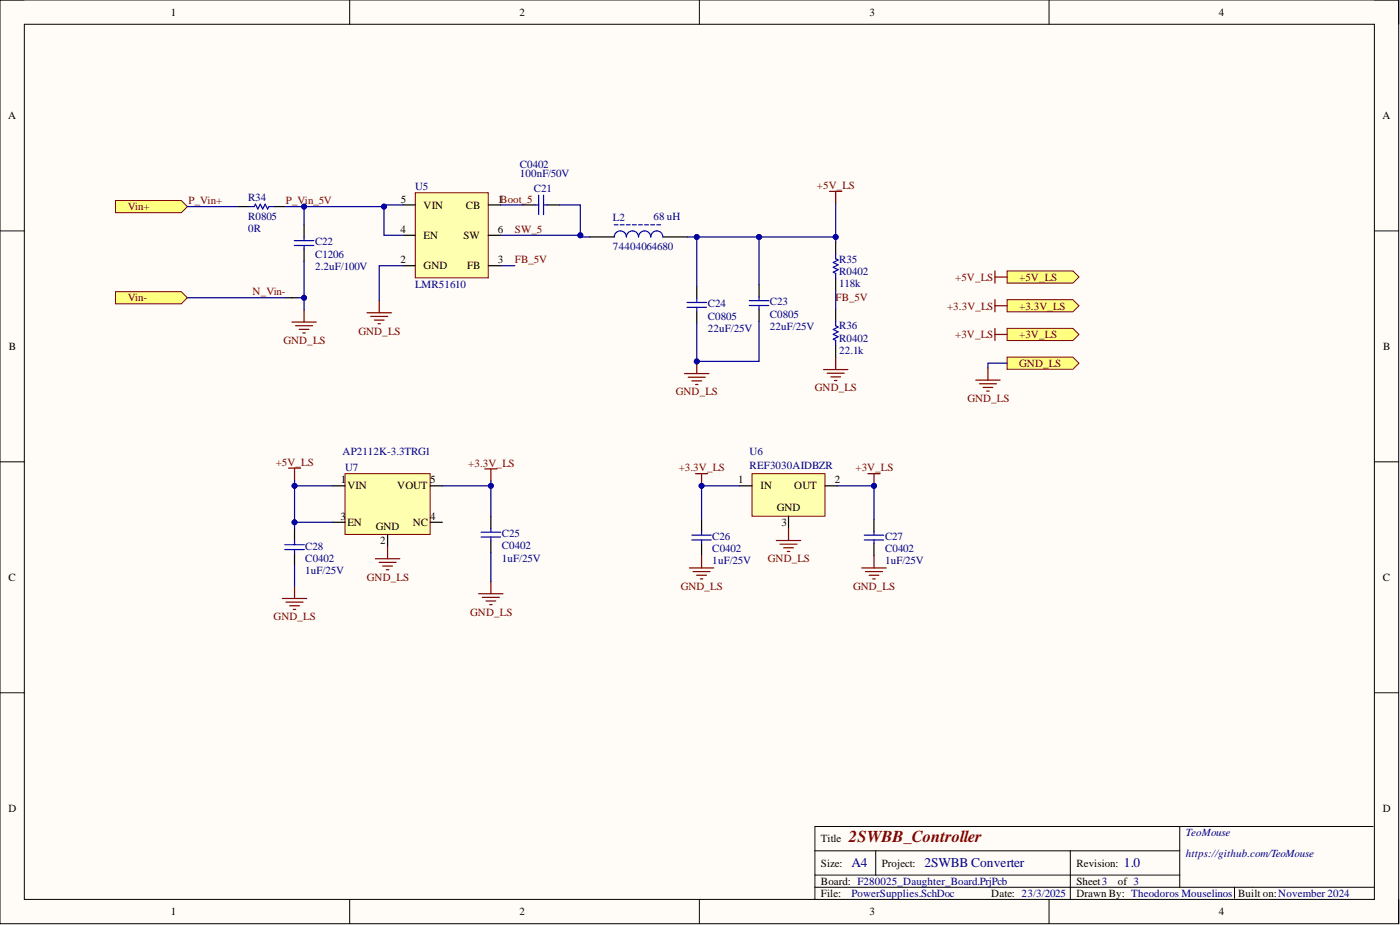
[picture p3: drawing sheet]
<svg xmlns="http://www.w3.org/2000/svg" width="292mm" height="193mm" viewBox="0 0 292 193" stroke-linecap="round" stroke-linejoin="round" font-family="sans-serif">
<defs><g id="words">
<text font-size="3.5" fill="#800000" x="177.1" y="175.7">2SWBB_Controller</text>
<g font-size="2.8" fill="#000080">
<text x="177.6" y="181">A4</text>
<text x="192.9" y="181">2SWBB Converter</text>
<text x="234.5" y="181">1.0</text>
</g>
<g font-size="2.3">
<text x="35.6" y="3.3">1</text>
<text x="108.4" y="3.3">2</text>
<text x="181.4" y="3.3">3</text>
<text x="254.3" y="3.3">4</text>
<text x="1.7" y="24.8">A</text>
<text x="288.4" y="24.8">A</text>
<text x="83.7" y="42.3">5</text>
<text x="88.4" y="43.5">VIN</text>
<text x="97.2" y="43.5">CB</text>
<text x="103.9" y="42.3">1Boot_5</text>
<text x="83.6" y="48.6">4</text>
<text x="88.4" y="49.9">EN</text>
<text x="96.7" y="49.9">SW</text>
<text x="103.9" y="48.6">6</text>
<text x="83.6" y="54.9">2</text>
<text x="88.4" y="56.2">GND</text>
<text x="97.4" y="56.2">FB</text>
<text x="103.9" y="54.9">3</text>
<text x="1.9" y="73">B</text>
<text x="288.6" y="73">B</text>
<text x="71.1" y="100.8">1</text>
<text x="89.7" y="100.8">5</text>
<text x="154" y="100.8">1</text>
<text x="174.2" y="100.8">2</text>
<text x="72.5" y="102.1">VIN</text>
<text x="82.9" y="102.1">VOUT</text>
<text x="158.7" y="102.1">IN</text>
<text x="162.1" y="106.7">GND</text>
<text x="165.7" y="102.1">OUT</text>
<text x="71.1" y="108.4">3</text>
<text x="72.5" y="109.7">EN</text>
<text x="78.4" y="110.5">GND</text>
<text x="79.3" y="113.5">2</text>
<text x="86.1" y="109.7">NC</text>
<text x="89.7" y="108.4">4</text>
<text x="163.1" y="109.7">3</text>
<text x="1.8" y="121.2">C</text>
<text x="288.5" y="121.2">C</text>
<text x="1.8" y="169.4">D</text>
<text x="288.5" y="169.4">D</text>
<text x="171.3" y="175.7">Title</text>
<text x="171.3" y="180.8">Size:</text>
<text x="171.3" y="184.6">Board: F280025_Daughter_Board.PrjPcb</text>
<text x="184" y="180.8">Project:</text>
<text x="224.6" y="180.8">Revision:</text>
<text x="224.6" y="184.6">Sheet3</text>
<text x="233.2" y="184.6">of 3</text>
<text x="35.6" y="190.9">1</text>
<text x="108.4" y="190.9">2</text>
<text x="171.3" y="187.1">File:</text>
<text x="181.4" y="190.9">3</text>
<text x="206.8" y="187.1">Date: 23/3/2025</text>
<text x="224.6" y="187.1">Drawn By: Theodoros Mouselinos</text>
<text x="254.3" y="190.9">4</text>
<text x="258.3" y="187.1">Built on:November 2024</text>
</g>
<g font-size="2.3" fill="#000080">
<text x="108.4" y="35">C0402</text>
<text x="51.8" y="41.8">R34</text>
<text x="86.6" y="39.7">U5</text>
<text x="108.4" y="36.9">100nF/50V</text>
<text x="111.4" y="40">C21</text>
<text x="51.8" y="45.9">R0805</text>
<text x="127.9" y="46.1">L2</text>
<text x="136.4" y="46">68 uH</text>
<text x="51.8" y="48.4">0R</text>
<text x="65.7" y="51.2">C22</text>
<text x="65.7" y="53.7">C1206</text>
<text x="127.9" y="52.2">74404064680</text>
<text x="65.7" y="56.3">2.2uF/100V</text>
<text x="175.1" y="59.8">118k</text>
<text x="175.1" y="54.8">R35</text>
<text x="175.1" y="57.3">R0402</text>
<text x="86.6" y="60">LMR51610</text>
<text x="147.7" y="64.1">C24</text>
<text x="160.6" y="63.7">C23</text>
<text x="147.7" y="69.2">22uF/25V</text>
<text x="147.7" y="66.7">C0805</text>
<text x="160.6" y="68.8">22uF/25V</text>
<text x="160.6" y="66.3">C0805</text>
<text x="175.1" y="68.7">R36</text>
<text x="175.1" y="71.2">R0402</text>
<text x="175.1" y="73.8">22.1k</text>
<text x="71.5" y="95">AP2112K-3.3TRG1</text>
<text x="156.4" y="94.8">U6</text>
<text x="72" y="98.3">U7</text>
<text x="156.4" y="97.9">REF3030AIDBZR</text>
<text x="104.7" y="112.1">C25</text>
<text x="148.6" y="112.7">C26</text>
<text x="184.7" y="112.7">C27</text>
<text x="63.7" y="119.8">1uF/25V</text>
<text x="63.7" y="114.7">C28</text>
<text x="63.7" y="117.2">C0402</text>
<text x="104.7" y="117.1">1uF/25V</text>
<text x="104.7" y="114.6">C0402</text>
<text x="148.6" y="117.7">1uF/25V</text>
<text x="148.6" y="115.2">C0402</text>
<text x="184.7" y="117.7">1uF/25V</text>
<text x="184.7" y="115.2">C0402</text>
<text x="247.4" y="174.4">TeoMouse</text>
<text x="247.4" y="178.8">https://github.com/TeoMouse</text>
<text x="177.6" y="187.1">PowerSupplies.SchDoc</text>
</g>
<g font-size="2.3" fill="#800000">
<text x="170.4" y="39.4">+5V_LS</text>
<text x="26.6" y="43.9">Vin+</text>
<text x="39.3" y="42.6">P_Vin+</text>
<text x="59.6" y="42.6">P_Vin_5V</text>
<text x="107.4" y="48.6">SW_5</text>
<text x="107.4" y="54.9">FB_5V</text>
<text x="199.3" y="58.6">+5V_LS</text>
<text x="212.7" y="58.6">+5V_LS</text>
<text x="26.6" y="62.9">Vin-</text>
<text x="52.7" y="61.6">N_Vin-</text>
<text x="174.3" y="62.9">FB_5V</text>
<text x="197.6" y="64.6">+3.3V_LS</text>
<text x="212.7" y="64.6">+3.3V_LS</text>
<text x="59.1" y="71.8">GND_LS</text>
<text x="74.8" y="69.8">GND_LS</text>
<text x="199.3" y="70.6">+3V_LS</text>
<text x="212.7" y="70.6">+3V_LS</text>
<text x="212.7" y="76.6">GND_LS</text>
<text x="141" y="82.5">GND_LS</text>
<text x="170" y="81.6">GND_LS</text>
<text x="201.8" y="83.8">GND_LS</text>
<text x="57.5" y="97.2">+5V_LS</text>
<text x="97.7" y="97.4">+3.3V_LS</text>
<text x="141.6" y="98.3">+3.3V_LS</text>
<text x="178.5" y="98.3">+3V_LS</text>
<text x="160.2" y="117.3">GND_LS</text>
<text x="76.6" y="121.1">GND_LS</text>
<text x="142" y="123.1">GND_LS</text>
<text x="178" y="123.1">GND_LS</text>
<text x="57.1" y="129.4">GND_LS</text>
<text x="98.1" y="128.5">GND_LS</text>
</g>
</g></defs>
<path d="M0 0h291.8v192.7h-291.8z" fill-rule="evenodd" fill="#fffcf8"/>
<path d="M0 0h291.8v192.7h-291.8z" fill="none" stroke="#000" stroke-width=".21"/>
<path d="M5.1 5.1h281.7v182.5h-281.7z" fill-rule="evenodd" fill="#fffcf8"/>
<g fill="none" stroke="#000" stroke-width=".21">
<path d="M0 0h5.1M73 0v5.1M145.9 0v5.1M218.9 0v5.1M286.8 0h5v5.1M5.1 5.1h281.7v182.5h-281.7zM0 48.2h5.1M286.8 48.2h5M0 96.3h5.1M286.8 96.3h5M0 144.5h5.1M286.8 144.5h5"/>
<path d="M73 187.6v5.1M145.9 187.6v5.1M218.9 187.6v5.1M291.8 187.6v5.1"/>
</g>
<path d="M86.7 40.2h15.2v17.8h-15.2z" fill-rule="evenodd" fill="#ffffb0"/>
<path d="M86.7 40.2h15.2v17.8h-15.2z" fill="none" stroke="#800000" stroke-width=".21"/>
<g fill="none" stroke="#000" stroke-width=".25">
<path d="M63.4 46.9v2.5M63.4 52v2.5M84.1 42.7h2.6M84.1 55.4h2.6M84.1 49.1h2.6M101.9 42.7h2.5M101.9 55.4h2.5M101.9 49.1h2.5M109.1 42.7h2.5M114.2 42.7h2.5M145.4 59.8v2.5M174.4 50.4v2.6"/>
<path d="M174.4 58v2.6M145.4 64.9v2.5M174.4 64.4v2.6M174.4 72v2.6"/>
</g>
<g fill="none" stroke="#00f" stroke-width=".25">
<path d="M61.4 50.2h4.1M61.4 51.2h4.1M63.4 49.4v.8M63.4 51.2v.8M111.6 42.7h.8M112.4 40.7v4.1M113.4 40.7v4.1M113.4 42.7h.8M174.4 53v1l.5 .2-1 .6 1 .5-1 .5 1 .5-1 .5 .5 .2v1M143.3 63.1h4.1M143.3 64.1h4.1M145.4 62.3v.8"/>
<path d="M145.4 64.1v.8M174.4 67v1l.5 .2-1 .5 1 .5-1 .5 1 .6-1 .5 .5 .2v1"/>
</g>
<g fill="none" stroke="#800000" stroke-width=".25">
<path d="M60.9 67.2h5.1M61.7 67.9h3.5M62.4 68.7h2.1M63.2 69.5h.5M63.4 64.7v2.5M76.6 65.3h5.1M77.3 66h3.6M78.1 66.8h2M78.9 67.5h.5M79.1 62.7v2.6M142.8 77.9h5.1M143.6 78.7h3.6"/>
<path d="M144.4 79.5h2M145.4 75.4v2.5M171.8 77.1h5.1M172.6 77.9h3.5M173.3 78.6h2.1M174.1 79.4h.5M174.4 74.6v2.5M145.1 80.2h.5"/>
</g>
<circle cx="145.4" cy="75.4" r=".51" fill="#000080"/>
<circle cx="145.4" cy="75.4" r=".51" fill="none" stroke="#000080" stroke-width=".21"/>
<path d="M123.1 49.4h5.1M138.3 49.4h5.1M61.5 110.3v2.6M61.5 115.4v2.5M102.4 107.7v2.6M102.4 112.8v2.5" fill="none" stroke="#000" stroke-width=".25"/>
<g fill="none" stroke="#00f" stroke-width=".25">
<path d="M128.2 49.4a1.27 1.27 0 0 1 1.2-1.2 1.27 1.27 0 0 1 1.3 1.2 1.27 1.27 0 0 1 1.3-1.2 1.27 1.27 0 0 1 1.2 1.2 1.27 1.27 0 0 1 1.3-1.2 1.27 1.27 0 0 1 1.3 1.2 1.27 1.27 0 0 1 1.2-1.2 1.27 1.27 0 0 1 1.3 1.2M128.2 46.9h.7M129.4 46.9h.8M130.7 46.9h.8M132 46.9h.8M133.2 46.9h.8M134.5 46.9h.8M135.8 46.9h.8M137 46.9h.8M59.4 113.6h4.1M59.4 114.6h4.1M61.5 112.9v.7"/>
<path d="M61.5 114.6v.8M100.4 111h4M100.4 112h4M102.4 110.3v.7M102.4 112v.8"/>
</g>
<path d="M60.2 97.7h2.5M61.5 97.7v2.5M101.1 97.8h2.6M102.4 97.8v2.6M58.9 124.9h5.1M59.7 125.6h3.5M60.4 126.4h2.1M61.2 127.1h.5M61.5 122.3v2.6" fill="none" stroke="#800000" stroke-width=".25"/>
<path d="M156.9 98.8h15.2v8.9h-15.2z" fill-rule="evenodd" fill="#ffffb0"/>
<path d="M156.9 98.8h15.2v8.9h-15.2z" fill="none" stroke="#800000" stroke-width=".21"/>
<path d="M146.4 108.3v2.6M146.4 113.4v2.5M154.4 101.4h2.5M164.5 107.7v2.5M172.1 101.4h2.6M182.4 108.3v2.6M182.4 113.4v2.5" fill="none" stroke="#000" stroke-width=".25"/>
<path d="M144.3 111.6h4.1M144.3 112.7h4.1M146.4 110.9v.7M146.4 112.7v.7M180.3 111.6h4.1M180.3 112.7h4.1M182.4 110.9v.7M182.4 112.7v.7" fill="none" stroke="#00f" stroke-width=".25"/>
<g fill="none" stroke="#800000" stroke-width=".25">
<path d="M145.1 98.8h2.5M146.4 98.8v2.6M143.8 118.5h5.1M144.6 119.2h3.6M146.4 115.9v2.6M162 112.8h5.1M162.7 113.5h3.6M163.5 114.3h2M164.3 115h.5M164.5 110.2v2.6M179.8 118.5h5.1M180.6 119.2h3.5"/>
<path d="M182.4 115.9v2.6M145.4 120h2M146.1 120.8h.5M181.3 120h2.1M182.1 120.8h.5"/>
</g>
<circle cx="146.4" cy="101.4" r=".51" fill="#000080"/>
<circle cx="146.4" cy="101.4" r=".51" fill="none" stroke="#000080" stroke-width=".21"/>
<path d="M181.1 98.8h2.5M182.4 98.8v2.6" fill="none" stroke="#800000" stroke-width=".25"/>
<circle cx="182.4" cy="101.4" r=".51" fill="#000080"/>
<circle cx="182.4" cy="101.4" r=".51" fill="none" stroke="#000080" stroke-width=".21"/>
<path d="M72 98.8h17.7v12.7h-17.7z" fill-rule="evenodd" fill="#ffffb0"/>
<path d="M72 98.8h17.7v12.7h-17.7z" fill="none" stroke="#800000" stroke-width=".21"/>
<path d="M69.4 101.4h2.6M69.4 109h2.6M80.9 111.5v2.5M89.7 101.4h2.6M89.7 109h2.6" fill="none" stroke="#000" stroke-width=".25"/>
<path d="M78.3 116.6h5.1M79.1 117.3h3.5M79.9 118.1h2M80.6 118.8h.5M80.9 114v2.6M99.9 123.9h5.1M100.6 124.6h3.6M101.4 125.4h2M102.2 126.1h.5M102.4 121.3v2.6" fill="none" stroke="#800000" stroke-width=".25"/>
<path d="M210.1 56.5h13.8l1.2 1.3-1.2 1.3h-13.8z" fill-rule="evenodd" fill="#ffff80"/>
<path d="M210.1 56.5h13.8l1.2 1.3-1.2 1.3h-13.8z" fill="none" stroke="#800000" stroke-width=".21"/>
<path d="M210.1 68.5h13.8l1.2 1.3-1.2 1.2h-13.8z" fill-rule="evenodd" fill="#ffff80"/>
<path d="M210.1 68.5h13.8l1.2 1.3-1.2 1.2h-13.8z" fill="none" stroke="#800000" stroke-width=".21"/>
<path d="M210.1 62.5h13.8l1.2 1.3-1.2 1.3h-13.8z" fill-rule="evenodd" fill="#ffff80"/>
<path d="M210.1 62.5h13.8l1.2 1.3-1.2 1.3h-13.8z" fill="none" stroke="#800000" stroke-width=".21"/>
<path d="M210.1 74.5h13.8l1.2 1.3-1.2 1.2h-13.8z" fill-rule="evenodd" fill="#ffff80"/>
<path d="M210.1 74.5h13.8l1.2 1.3-1.2 1.2h-13.8z" fill="none" stroke="#800000" stroke-width=".21"/>
<path d="M207.6 56.5v2.6M207.6 57.8h2.5M203.6 79.3h5.1M206.1 76.8v2.5M207.6 62.5v2.6M207.6 68.5v2.5M207.6 69.8h2.5M207.6 63.8h2.5M204.4 80.1h3.5M205.1 80.8h2M205.9 81.6h.5" fill="none" stroke="#800000" stroke-width=".25"/>
<path d="M24.1 60.8h13.7l1.3 1.3-1.3 1.3h-13.7z" fill-rule="evenodd" fill="#ffff80"/>
<path d="M24.1 60.8h13.7l1.3 1.3-1.3 1.3h-13.7z" fill="none" stroke="#800000" stroke-width=".21"/>
<path d="M24.1 41.8h13.7l1.3 1.3-1.3 1.3h-13.7z" fill-rule="evenodd" fill="#ffff80"/>
<path d="M24.1 41.8h13.7l1.3 1.3-1.3 1.3h-13.7z" fill="none" stroke="#800000" stroke-width=".21"/>
<path d="M49.5 43.1h2.5M57.1 43.1h2.5M158.4 59.4v2.6M59.6 62.1h2.6M158.4 64.5v2.5" fill="none" stroke="#000" stroke-width=".25"/>
<path d="M173.1 39.9h2.5M174.4 39.9v2.6" fill="none" stroke="#800000" stroke-width=".25"/>
<path d="M52 43.1h1l.3-.5 .5 1 .5-1 .5 1 .5-1 .5 1 .3-.5h1M156.3 62.7h4.1M156.3 63.7h4.1M158.4 62v.7M158.4 63.7v.8" fill="none" stroke="#00f" stroke-width=".25"/>
<path d="M84.1 55.4h-5v7.3M104.4 42.7h4.7M116.7 42.7h4.4v6.4h-16.7" fill="none" stroke="#000080" stroke-width=".25"/>
<circle cx="121.1" cy="49.1" r=".51" fill="#000080"/>
<circle cx="121.1" cy="49.1" r=".51" fill="none" stroke="#000080" stroke-width=".21"/>
<path d="M104.4 55.4h3M121.1 49.1v.3h2M174.4 60.6v3.8" fill="none" stroke="#000080" stroke-width=".25"/>
<circle cx="121.1" cy="49.1" r=".51" fill="#000080"/>
<circle cx="121.1" cy="49.1" r=".51" fill="none" stroke="#000080" stroke-width=".21"/>
<path d="M154.4 101.4h-8v6.9" fill="none" stroke="#000080" stroke-width=".25"/>
<circle cx="146.4" cy="101.4" r=".51" fill="#000080"/>
<circle cx="146.4" cy="101.4" r=".51" fill="none" stroke="#000080" stroke-width=".21"/>
<path d="M174.7 101.4h7.7v6.9" fill="none" stroke="#000080" stroke-width=".25"/>
<circle cx="182.4" cy="101.4" r=".51" fill="#000080"/>
<circle cx="182.4" cy="101.4" r=".51" fill="none" stroke="#000080" stroke-width=".21"/>
<path d="M145.4 49.4v10.4M61.5 117.9v4.4M102.4 115.3v6" fill="none" stroke="#000080" stroke-width=".25"/>
<circle cx="145.4" cy="49.4" r=".51" fill="#000080"/>
<circle cx="145.4" cy="49.4" r=".51" fill="none" stroke="#000080" stroke-width=".21"/>
<path d="M102.4 100.4v1h-10.1" fill="none" stroke="#000080" stroke-width=".25"/>
<circle cx="102.4" cy="101.4" r=".51" fill="#000080"/>
<circle cx="102.4" cy="101.4" r=".51" fill="none" stroke="#000080" stroke-width=".21"/>
<path d="M61.5 109h7.9" fill="none" stroke="#000080" stroke-width=".25"/>
<circle cx="61.5" cy="109" r=".51" fill="#000080"/>
<circle cx="61.5" cy="109" r=".51" fill="none" stroke="#000080" stroke-width=".21"/>
<path d="M61.5 101.4h7.9" fill="none" stroke="#000080" stroke-width=".25"/>
<circle cx="61.5" cy="101.4" r=".51" fill="#000080"/>
<circle cx="61.5" cy="101.4" r=".51" fill="none" stroke="#000080" stroke-width=".21"/>
<path d="M102.4 101.4v6.3" fill="none" stroke="#000080" stroke-width=".25"/>
<circle cx="102.4" cy="101.4" r=".51" fill="#000080"/>
<circle cx="102.4" cy="101.4" r=".51" fill="none" stroke="#000080" stroke-width=".21"/>
<path d="M158.4 49.4v10M210.1 75.8h-4v1" fill="none" stroke="#000080" stroke-width=".25"/>
<circle cx="158.4" cy="49.4" r=".51" fill="#000080"/>
<circle cx="158.4" cy="49.4" r=".51" fill="none" stroke="#000080" stroke-width=".21"/>
<path d="M158.4 67v8.4h-13v-8" fill="none" stroke="#000080" stroke-width=".25"/>
<circle cx="145.4" cy="75.4" r=".51" fill="#000080"/>
<circle cx="145.4" cy="75.4" r=".51" fill="none" stroke="#000080" stroke-width=".21"/>
<path d="M63.4 43.1v3.8" fill="none" stroke="#000080" stroke-width=".25"/>
<circle cx="63.4" cy="43.1" r=".51" fill="#000080"/>
<circle cx="63.4" cy="43.1" r=".51" fill="none" stroke="#000080" stroke-width=".21"/>
<path d="M63.4 54.5v7.6" fill="none" stroke="#000080" stroke-width=".25"/>
<circle cx="63.4" cy="62.1" r=".51" fill="#000080"/>
<circle cx="63.4" cy="62.1" r=".51" fill="none" stroke="#000080" stroke-width=".21"/>
<path d="M62.2 62.1h1.2v2.6" fill="none" stroke="#000080" stroke-width=".25"/>
<circle cx="63.4" cy="62.1" r=".51" fill="#000080"/>
<circle cx="63.4" cy="62.1" r=".51" fill="none" stroke="#000080" stroke-width=".21"/>
<path d="M39.1 43.1h10.4M59.6 43.1h20.5M39.1 62.1h20.5" fill="none" stroke="#000080" stroke-width=".25"/>
<path d="M170 177.5h76.2M182.7 177.5v5.1M223.3 177.5v10.1M246.2 172.4v12.7M286.5 172.4h-116.5v15.2M170 185.1h116.8M170 182.6h76.2M257.6 185.1v2.3" fill="none" stroke="#000" stroke-width=".21"/>
<circle cx="63.4" cy="43.1" r=".51" fill="#000080"/>
<circle cx="63.4" cy="43.1" r=".51" fill="none" stroke="#000080" stroke-width=".21"/>
<circle cx="80.1" cy="43.1" r=".51" fill="#000080"/>
<circle cx="80.1" cy="43.1" r=".51" fill="none" stroke="#000080" stroke-width=".21"/>
<path d="M84.1 42.7h-4v6.4h4" fill="none" stroke="#000080" stroke-width=".25"/>
<circle cx="80.1" cy="43.1" r=".51" fill="#000080"/>
<circle cx="80.1" cy="43.1" r=".51" fill="none" stroke="#000080" stroke-width=".21"/>
<path d="M143.4 49.4h31" fill="none" stroke="#000080" stroke-width=".25"/>
<circle cx="145.4" cy="49.4" r=".51" fill="#000080"/>
<circle cx="145.4" cy="49.4" r=".51" fill="none" stroke="#000080" stroke-width=".21"/>
<circle cx="158.4" cy="49.4" r=".51" fill="#000080"/>
<circle cx="158.4" cy="49.4" r=".51" fill="none" stroke="#000080" stroke-width=".21"/>
<circle cx="174.4" cy="49.4" r=".51" fill="#000080"/>
<circle cx="174.4" cy="49.4" r=".51" fill="none" stroke="#000080" stroke-width=".21"/>
<path d="M61.5 100.2v10.1" fill="none" stroke="#000080" stroke-width=".25"/>
<circle cx="61.5" cy="109" r=".51" fill="#000080"/>
<circle cx="61.5" cy="109" r=".51" fill="none" stroke="#000080" stroke-width=".21"/>
<circle cx="61.5" cy="101.4" r=".51" fill="#000080"/>
<circle cx="61.5" cy="101.4" r=".51" fill="none" stroke="#000080" stroke-width=".21"/>
<path d="M174.4 42.5v7.9" fill="none" stroke="#000080" stroke-width=".25"/>
<circle cx="174.4" cy="49.4" r=".51" fill="#000080"/>
<circle cx="174.4" cy="49.4" r=".51" fill="none" stroke="#000080" stroke-width=".21"/>
<use href="#words"/>
</svg>
